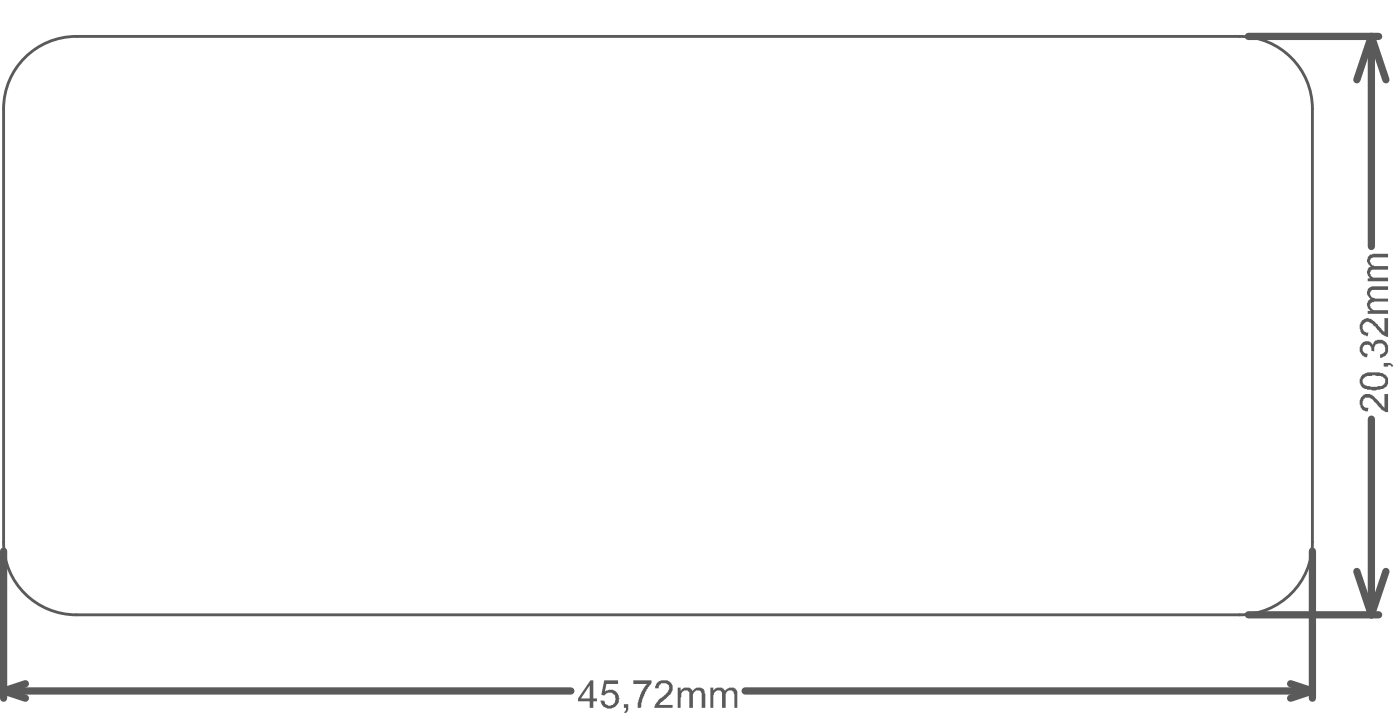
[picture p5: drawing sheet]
<svg xmlns="http://www.w3.org/2000/svg" width="81mm" height="42mm" viewBox="0 0 81 42" stroke-linecap="round" stroke-linejoin="round" font-family="sans-serif">
<g fill="none" stroke="#5a5a5a" stroke-width=".42">
<path d="M72.4 2.1h7.5M79.5 2.1l.8 2.5M79.5 2.1l-.9 2.5M79.5 2.1v12.2M.2 31.9v8.5M1.5 39.6l-1.3 .4M72.4 35.6h7.5M74.8 39.6l1.3 .4M76.1 31.9v8.5M78.6 33.1l.9 2.5M79.5 24.3v11.3M80.3 33.1l-.8 2.5"/>
<path d="M.2 40l1.3 .4M.2 40h32.9M43.2 40h32.9M76.1 40l-1.3 .4"/>
</g>
<g fill="#5a5a5a">
<path d="M78.9 23a.59 .59 0 0 1 1 .2l.3 .4v-.8h.2v1.1a.72 .72 0 0 1-.6-.5h-.1a.42 .42 0 0 0-.3-.4 .42 .42 0 0 0-.4 .1 .3 .3 0 0 0 0 .4 .3 .3 0 0 0 .3 .1v.2a.51 .51 0 0 1-.5-.3 .51 .51 0 0 1 .1-.5z"/>
<path d="M80.2 21h.4l.1 .2v.1l-.1-.2-.4 .1z"/>
<path d="M78.8 20a.41 .41 0 0 1 .8 0 .47 .47 0 0 1 .5-.3 .47 .47 0 0 1 .3 .6 .43 .43 0 0 1-.4 .4v-.2a.34 .34 0 0 0 .3-.4 .34 .34 0 0 0-.5-.2 .34 .34 0 0 0-.2 .4h-.1a.27 .27 0 0 0-.2-.4 .27 .27 0 0 0-.3 .3 .27 .27 0 0 0 .2 .3v.2a.48 .48 0 0 1-.4-.7z"/>
<path d="M78.9 18.5a.71 .71 0 0 1 1 .4l.3 .3v-.8h.2v1.1h-.2l-.4-.4a.57 .57 0 0 0-.7-.4 .32 .32 0 0 0-.1 .4 .32 .32 0 0 0 .3 .2l-.1 .2a.58 .58 0 0 1-.3-1z"/>
<path d="M79.3 16.7l.2-.1h.9v.2h-.7a.26 .26 0 0 0-.3 .3 .26 .26 0 0 0 .3 .2h.7v.2h-.7a.26 .26 0 0 0-.3 .3 .26 .26 0 0 0 .4 .2h.6v.2h-1.1v-.2h.1a.41 .41 0 0 1 0-.7l-.2-.3z"/>
<path d="M79.3 14.8l.3-.1h.8v.2h-.7a.26 .26 0 0 0-.3 .3 .26 .26 0 0 0 .4 .2h.6v.2h-.7a.25 .25 0 0 0-.3 .3 .25 .25 0 0 0 .4 .2h.6v.2h-1.1v-.2h.1a.41 .41 0 0 1 0-.7 .42 .42 0 0 1-.1-.6z"/>
<path d="M35 39.4h.8v.2h-.7v.4a.53 .53 0 0 1 .7 .3 .53 .53 0 0 1-.3 .7 .48 .48 0 0 1-.7-.4h.2a.34 .34 0 0 0 .5 .2 .34 .34 0 0 0 .2-.5 .35 .35 0 0 0-.4-.2 .35 .35 0 0 0-.3 .2l-.1-.1z"/>
<path d="M36.2 40.8h.2v.3a.17 .17 0 0 1-.1 .1 .17 .17 0 0 1-.1 0l.1-.1v-.1h-.1z"/>
<path d="M36.7 39.4h1.1l-.1 .2-.4 .6-.2 .8h-.1v-.5l.2-.5 .3-.4h-.8z"/>
<path d="M38.1 39.6a.53 .53 0 0 1 .8 0 .53 .53 0 0 1-.3 .8l-.4 .4h.8v.2h-1.1l.1-.2 .3-.4a.8 .8 0 0 0 .5-.5 .32 .32 0 0 0-.3-.3 .32 .32 0 0 0-.3 .3h-.2z"/>
<path d="M39.3 39.8h.1v.2a.39 .39 0 0 1 .7 0 .4 .4 0 0 1 .5-.2 .4 .4 0 0 1 .3 .4v.8h-.2v-.7a.26 .26 0 0 0-.3-.3 .26 .26 0 0 0-.2 .3v.7h-.3v-.8a.25 .25 0 0 0-.3-.2 .25 .25 0 0 0-.1 .4l-.1 .6h-.1z"/>
<path d="M41.2 39.8h.1v.2a.39 .39 0 0 1 .7 0 .38 .38 0 0 1 .4-.2 .38 .38 0 0 1 .3 .4v.8h-.1v-.7a.26 .26 0 0 0-.3-.3 .26 .26 0 0 0-.2 .3v.7h-.3v-.8a.25 .25 0 0 0-.2-.2 .25 .25 0 0 0-.3 .3v.7h-.1z"/>
<path d="M79 22a.44 .44 0 0 0 .5 .4h.1a.56 .56 0 0 0 .7-.3 .47 .47 0 0 0-.6-.4l-.5 .1zM78.9 21.8a1.33 1.33 0 0 1 1.5 0 .51 .51 0 0 1 0 .6 .51 .51 0 0 1-.6 .2h-.1a.85 .85 0 0 1-.9-.4z"/>
<path d="M34.2 39.7l-.5 .7h.5zM34.2 39.4h.2v1h.2v.2h-.2v.4h-.2v-.4h-.7v-.2z"/>
</g>
<path d="M1.2 3.6a4.2 4.2 0 0 1 3.2-1.5h67.4a4.2 4.2 0 0 1 4.3 4.2v25.1a4.2 4.2 0 0 1-4.3 4.2h-67.4a4.2 4.2 0 0 1-4.2-4.2v-25.1a4.2 4.2 0 0 1 1-2.7z" fill="none" stroke="#5a5a5a" stroke-width=".17"/>
</svg>
